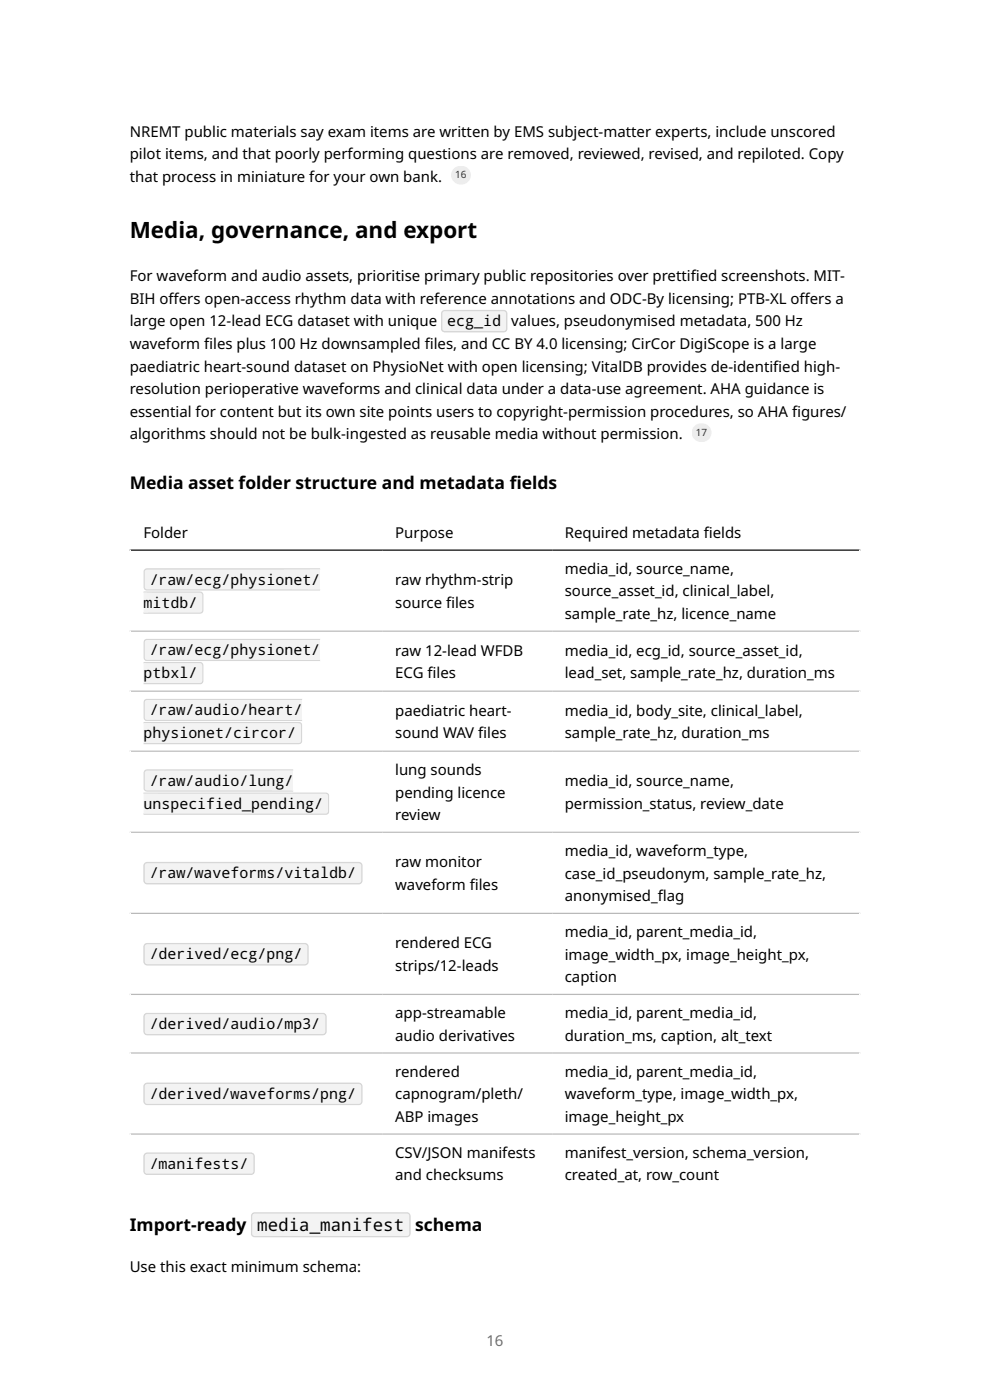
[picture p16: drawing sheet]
<svg xmlns="http://www.w3.org/2000/svg" width="210mm" height="297mm" viewBox="0 0 210 297" stroke-linecap="round" stroke-linejoin="round" font-family="sans-serif">
<defs><g id="words">
<text font-size="4.8" x="27.5" y="50.4">Media, governance, and export</text>
<g font-size="3.7">
<text x="27.5" y="103.8">Media asset folder structure and metadata f</text>
<text x="108.1" y="103.8">ields</text>
<text x="27.5" y="261.1">Import-ready</text>
<text x="54.6" y="261.1">media_manifest</text>
<text x="88.1" y="261.1">schema</text>
</g>
<g font-size="3.2">
<text x="27.5" y="29">NREMT public materials say exam items are written by EMS subject-matter experts, include unscored</text>
<text x="27.5" y="33.8">pilot items, and that poorly performing questions are removed, reviewed, revised, and repiloted. Copy</text>
<text x="27.5" y="38.5">that process in miniature for your own bank.</text>
<text x="27.5" y="59.7">For waveform and audio assets, prioritise primary public repositories over prettif</text>
<text x="146.5" y="59.7">ied screenshots. MIT-</text>
<text x="27.5" y="64.5">BIH of</text>
<text x="35.8" y="64.5">fers open-access rhythm data with reference annotations and ODC-By licensing; PTB-XL of</text>
<text x="169.6" y="64.5">fers a</text>
<text x="27.5" y="69.2">large open 12-lead ECG dataset with unique</text>
<text x="94.9" y="69.2">ecg_id</text>
<text x="108.5" y="69.2">values, pseudonymised metadata, 500 Hz</text>
<text x="27.5" y="74.1">waveform f</text>
<text x="43.3" y="74.1">iles plus 100 Hz downsampled f</text>
<text x="90.1" y="74.1">iles, and CC BY 4.0 licensing; CirCor DigiScope is a large</text>
<text x="27.5" y="78.9">paediatric heart-sound dataset on PhysioNet with open licensing; VitalDB provides de-identif</text>
<text x="27.5" y="83.6">resolution perioperative waveforms and clinical data under a data-use agreement. AHA guidance is</text>
<text x="164" y="78.9">ied high-</text>
<text x="27.5" y="88.4">essential for content but its own site points users to copyright-permission procedures, so AHA f</text>
<text x="168" y="88.4">igures/</text>
<text x="27.5" y="93.2">algorithms should not be bulk-ingested as reusable media without permission.</text>
<text x="30.4" y="114.1">Folder</text>
<text x="83.8" y="114.1">Purpose</text>
<text x="119.8" y="114.1">Required metadata f</text>
<text x="149.3" y="114.1">ields</text>
<text x="31.7" y="124">/raw/ecg/physionet/</text>
<text x="83.8" y="124.2">raw rhythm-strip</text>
<text x="119.8" y="121.8">media_id, source_name,</text>
<text x="30.4" y="128.9">mitdb/</text>
<text x="83.8" y="128.9">source f</text>
<text x="94.6" y="128.9">iles</text>
<text x="119.8" y="126.5">source_asset_id, clinical_label,</text>
<text x="119.8" y="131.3">sample_rate_hz, licence_name</text>
<text x="30.4" y="143.9">ptbxl/</text>
<text x="31.7" y="139">/raw/ecg/physionet/</text>
<text x="83.8" y="139.1">raw 12-lead WFDB</text>
<text x="83.8" y="143.9">ECG f</text>
<text x="90.7" y="143.9">iles</text>
<text x="119.8" y="139.1">media_id, ecg_id, source_asset_id,</text>
<text x="119.8" y="143.9">lead_set, sample_rate_hz, duration_ms</text>
<text x="31.7" y="151.7">/raw/audio/heart/</text>
<text x="83.8" y="151.8">paediatric heart-</text>
<text x="119.8" y="151.8">media_id, body_site, clinical_label,</text>
<text x="30.4" y="156.6">physionet/circor/</text>
<text x="83.8" y="156.6">sound WAV f</text>
<text x="101.4" y="156.6">iles</text>
<text x="119.8" y="156.6">sample_rate_hz, duration_ms</text>
<text x="31.7" y="166.7">/raw/audio/lung/</text>
<text x="83.8" y="164.4">lung sounds</text>
<text x="119.8" y="166.8">media_id, source_name,</text>
<text x="30.4" y="171.6">unspecified_pending/</text>
<text x="83.8" y="169.2">pending licence</text>
<text x="83.8" y="174">review</text>
<text x="119.8" y="171.6">permission_status, review_date</text>
<text x="83.8" y="184">raw monitor</text>
<text x="119.8" y="181.6">media_id, waveform_type,</text>
<text x="31.7" y="186.3">/raw/waveforms/vitaldb/</text>
<text x="83.8" y="188.8">waveform f</text>
<text x="99.6" y="188.8">iles</text>
<text x="119.8" y="186.4">case_id_pseudonym, sample_rate_hz,</text>
<text x="119.8" y="191.2">anonymised_f</text>
<text x="139.5" y="191.2">lag</text>
<text x="31.7" y="203.5">/derived/ecg/png/</text>
<text x="83.8" y="201.2">rendered ECG</text>
<text x="119.8" y="198.8">media_id, parent_media_id,</text>
<text x="119.8" y="203.6">image_width_px, image_height_px,</text>
<text x="83.8" y="206">strips/12-leads</text>
<text x="119.8" y="208.4">caption</text>
<text x="31.7" y="218.3">/derived/audio/mp3/</text>
<text x="83.8" y="216">app-streamable</text>
<text x="83.8" y="220.8">audio derivatives</text>
<text x="119.8" y="216">media_id, parent_media_id,</text>
<text x="119.8" y="220.8">duration_ms, caption, alt_text</text>
<text x="31.7" y="233.1">/derived/waveforms/png/</text>
<text x="83.8" y="228.5">rendered</text>
<text x="83.8" y="233.2">capnogram/pleth/</text>
<text x="119.8" y="228.5">media_id, parent_media_id,</text>
<text x="119.8" y="233.2">waveform_type, image_width_px,</text>
<text x="83.8" y="238">ABP images</text>
<text x="119.8" y="238">image_height_px</text>
<text x="83.8" y="245.7">CSV/JSON manifests</text>
<text x="119.8" y="245.7">manifest_version, schema_version,</text>
<text x="31.7" y="248">/manifests/</text>
<text x="83.8" y="250.4">and checksums</text>
<text x="119.8" y="250.4">created_at, row_count</text>
<text x="27.5" y="269.9">Use this exact minimum schema:</text>
</g>
<text font-size="3.2" fill="#6e6e6e" x="103.2" y="285.5">16</text>
<g font-size="2.1" fill="#333">
<text x="96.6" y="37.8">16</text>
<text x="147.6" y="92.5">17</text>
</g>
</g></defs>
<path d="M27.5 109h155M27.6 108.9v144.3M182.4 108.9v144.3M27.5 253h155" fill="none" stroke="#fff" stroke-width=".26"/>
<path d="M27.5 116.7h155" fill="none" stroke="#000" stroke-width=".26"/>
<path d="M27.5 133.9h155M27.5 146.6h155M27.5 159.4h155M27.5 176.6h155M27.5 193.8h155M27.5 211h155M27.5 223.4h155M27.5 240.6h155" fill="none" stroke="#bbb" stroke-width=".26"/>
<path d="M93.6 65.7h14v4.8h-14z" fill="#f3f3f3"/>
<path d="M94.1 66.1h13l.3 .4-.1 3.5-.5 .2h-12.7l-.3-.5v-3.2zM93.8 66l.5-.3h12.5a.8 .8 0 0 1 .8 .8v3.2a.8 .8 0 0 1-.8 .8h-12.5a.8 .8 0 0 1-.7-.8v-3.2z" fill-rule="evenodd" fill="#d6d6d6"/>
<path d="M30.4 120.5h37.6v4.8h-37.6z" fill="#f3f3f3"/>
<g fill="#d6d6d6">
<path d="M30.7 124.5h37.3v.5h-36.8a.53 .53 0 0 1-.5-.5zM30.4 124.5h37.6v.8h-36.8a.8 .8 0 0 1-.8-.8z" fill-rule="evenodd"/>
<path d="M30.8 121.1l.5-.3v4.2a.53 .53 0 0 1-.6-.5zM30.7 120.8l.6-.3-.1 4.8a.8 .8 0 0 1-.8-.8v-3.2z" fill-rule="evenodd"/>
<path d="M30.8 121.1l.4-.3h36.8v.6h-37.3zM30.7 120.8l.5-.3h36.8v.9h-37.6z" fill-rule="evenodd"/>
</g>
<path d="M30.4 125.5h12.8v4.7h-12.8z" fill="#f3f3f3"/>
<g fill="#d6d6d6">
<path d="M30.4 129.4h12.5a.53 .53 0 0 1-.5 .5h-12zM30.4 129.4h12.8a.8 .8 0 0 1-.8 .8h-12z" fill-rule="evenodd"/>
<path d="M42.3 125.7a.53 .53 0 0 1 .6 .5v3.2a.53 .53 0 0 1-.6 .5zM42.3 125.5h.1a.8 .8 0 0 1 .8 .7v3.2a.8 .8 0 0 1-.9 .8z" fill-rule="evenodd"/>
<path d="M30.4 125.7h12a.53 .53 0 0 1 .5 .6h-12.5zM30.4 125.5h12a.67 .67 0 0 1 .7 .8h-12.7z" fill-rule="evenodd"/>
</g>
<path d="M30.4 135.5h37.6v4.8h-37.6z" fill="#f3f3f3"/>
<g fill="#d6d6d6">
<path d="M30.7 139.4h37.3v.6h-36.8a.53 .53 0 0 1-.5-.6zM30.4 139.4h37.6v.9h-36.8a.8 .8 0 0 1-.8-.9z" fill-rule="evenodd"/>
<path d="M31 135.8h.3v4.2a.53 .53 0 0 1-.6-.5v-3.2zM30.7 135.7l.6-.2-.1 4.8a.8 .8 0 0 1-.8-.8v-3.2z" fill-rule="evenodd"/>
<path d="M31 135.8h37v.5h-37.3zM30.7 135.7l.5-.2h36.8v.8h-37.6z" fill-rule="evenodd"/>
</g>
<path d="M30.4 140.4h12.8v4.8h-12.8z" fill="#f3f3f3"/>
<g fill="#d6d6d6">
<path d="M30.4 144.3h12.5a.53 .53 0 0 1-.5 .6h-12zM30.4 144.3l12.8 .1a.8 .8 0 0 1-.8 .8h-12z" fill-rule="evenodd"/>
<path d="M42.3 140.7a.53 .53 0 0 1 .6 .5v3.2a.53 .53 0 0 1-.6 .5zM42.3 140.4h.1a.8 .8 0 0 1 .8 .8v3.2a.8 .8 0 0 1-.9 .8z" fill-rule="evenodd"/>
<path d="M30.4 140.7h12a.53 .53 0 0 1 .5 .6h-12.5zM30.4 140.4h12a.67 .67 0 0 1 .7 .9h-12.7z" fill-rule="evenodd"/>
</g>
<path d="M30.4 148.2h33.7v4.8h-33.7z" fill="#f3f3f3"/>
<g fill="#d6d6d6">
<path d="M30.7 152.2h33.4v.5h-32.9a.53 .53 0 0 1-.5-.5zM30.4 152.2h33.7v.8h-32.9a.8 .8 0 0 1-.8-.8z" fill-rule="evenodd"/>
<path d="M31 148.6l.3-.1v4.2a.53 .53 0 0 1-.6-.5v-3.2zM30.7 148.5l.6-.3-.1 4.8a.8 .8 0 0 1-.8-.8v-3.2z" fill-rule="evenodd"/>
<path d="M31 148.6l33.1-.1v.6h-33.4zM30.7 148.5l.5-.3h32.9v.9h-33.7z" fill-rule="evenodd"/>
</g>
<path d="M30.4 153.1h33.7v4.8h-33.7z" fill="#f3f3f3"/>
<g fill="#d6d6d6">
<path d="M30.4 157.1h33.5a.53 .53 0 0 1-.6 .5h-32.9zM30.4 157.1h33.7a.8 .8 0 0 1-.8 .8h-32.9z" fill-rule="evenodd"/>
<path d="M63.3 153.4a.53 .53 0 0 1 .6 .5v3.2a.53 .53 0 0 1-.6 .5zM63.3 153.1a.8 .8 0 0 1 .8 .8v3.2a.8 .8 0 0 1-.8 .8z" fill-rule="evenodd"/>
<path d="M30.4 153.4h32.9a.53 .53 0 0 1 .6 .6h-33.5zM30.4 153.1h32.9a.67 .67 0 0 1 .8 .9h-33.7z" fill-rule="evenodd"/>
</g>
<path d="M30.4 163.2h31.8v4.8h-31.8z" fill="#f3f3f3"/>
<g fill="#d6d6d6">
<path d="M30.7 167.1h31.5v.6h-31a.53 .53 0 0 1-.5-.6zM30.4 167.1h31.8v.9h-31a.8 .8 0 0 1-.8-.9z" fill-rule="evenodd"/>
<path d="M31 163.5h.3v4.2a.53 .53 0 0 1-.6-.5v-3.2zM30.7 163.4l.6-.2-.1 4.8a.8 .8 0 0 1-.8-.8v-3.2z" fill-rule="evenodd"/>
<path d="M31 163.5h31.2v.5h-31.5zM30.7 163.4l.5-.2h31v.8h-31.8z" fill-rule="evenodd"/>
</g>
<path d="M30.4 168.1h39.5v4.8h-39.5z" fill="#f3f3f3"/>
<g fill="#d6d6d6">
<path d="M30.4 172h39.2a.53 .53 0 0 1-.5 .6h-38.7zM30.4 172l39.5 .1a.8 .8 0 0 1-.8 .8h-38.7z" fill-rule="evenodd"/>
<path d="M69 168.4a.53 .53 0 0 1 .6 .5v3.2a.53 .53 0 0 1-.6 .5zM69 168.1h.1a.8 .8 0 0 1 .8 .8v3.2a.8 .8 0 0 1-.9 .8z" fill-rule="evenodd"/>
<path d="M30.4 168.4h38.7a.53 .53 0 0 1 .5 .6h-39.2zM30.4 168.1h38.7a.67 .67 0 0 1 .7 .9h-39.4z" fill-rule="evenodd"/>
</g>
<path d="M30.4 182.9h46.5v4.7h-46.5z" fill="#f3f3f3"/>
<path d="M31 183.2l45.1-.1 .3 .1 .2 .4v3.2v.3l-.5 .2h-44.9l-.4-.2-.1-.3v-3.2zM30.7 183.1l.5-.2h44.9a.8 .8 0 0 1 .8 .7v3.2a.8 .8 0 0 1-.8 .8h-44.9a.8 .8 0 0 1-.8-.8v-3.2z" fill-rule="evenodd" fill="#d6d6d6"/>
<path d="M30.4 200h35.1v4.8h-35.1z" fill="#f3f3f3"/>
<path d="M31 200.4l33.7-.1 .2 .1 .3 .4v3.2l-.1 .3-.4 .2h-33.5l-.4-.2-.1-.3v-3.2zM30.7 200.3l.5-.3h33.5a.8 .8 0 0 1 .8 .8v3.2a.8 .8 0 0 1-.8 .8h-33.5a.8 .8 0 0 1-.8-.8v-3.2z" fill-rule="evenodd" fill="#d6d6d6"/>
<path d="M30.4 214.9h38.9v4.7h-38.9z" fill="#f3f3f3"/>
<path d="M31 215.2l37.5-.1 .2 .1 .3 .5v3.1l-.1 .3-.4 .3h-37.3l-.4-.3-.1-.3v-3.1zM30.7 215.1l.5-.2h37.3a.8 .8 0 0 1 .8 .8v3.1a.8 .8 0 0 1-.8 .8h-37.3a.8 .8 0 0 1-.8-.8v-3.1z" fill-rule="evenodd" fill="#d6d6d6"/>
<path d="M30.4 229.7h46.5v4.7h-46.5z" fill="#f3f3f3"/>
<path d="M31 230l45.1-.1 .3 .1 .2 .5v3.2v.2l-.5 .3h-44.9l-.4-.3-.1-.2v-3.2zM30.7 229.9l.5-.2h44.9a.8 .8 0 0 1 .8 .8v3.2a.8 .8 0 0 1-.8 .7h-44.9a.8 .8 0 0 1-.8-.7v-3.2z" fill-rule="evenodd" fill="#d6d6d6"/>
<path d="M30.4 244.5h23.6v4.8h-23.6z" fill="#f3f3f3"/>
<path d="M31 244.8h22.2h.3l.3 .5v3.2l-.1 .2-.5 .3h-22l-.4-.3-.1-.2v-3.2zM30.7 244.7l.5-.2h22a.8 .8 0 0 1 .8 .8v3.2a.8 .8 0 0 1-.8 .8h-22a.8 .8 0 0 1-.8-.8v-3.2z" fill-rule="evenodd" fill="#d6d6d6"/>
<path d="M53.2 257.2h33.9v5.3h-33.9z" fill="#f3f3f3"/>
<path d="M53.6 257.7l.4-.3h32.3l.5 .3v.3v3.7l-.2 .4-.3 .1h-32.3l-.2-.1-.3-.4zM53.5 257.4l.5-.2h32.3a.8 .8 0 0 1 .8 .8v3.7a.8 .8 0 0 1-.8 .8h-32.3a.8 .8 0 0 1-.8-.8v-3.7z" fill-rule="evenodd" fill="#d6d6d6"/>
<g fill="#ededed">
<path d="M95.7 35.2h4.2v3.9h-4.2z"/>
<path d="M146.7 89.8h4.2v4h-4.2z"/>
</g>
<use href="#words"/>
</svg>
